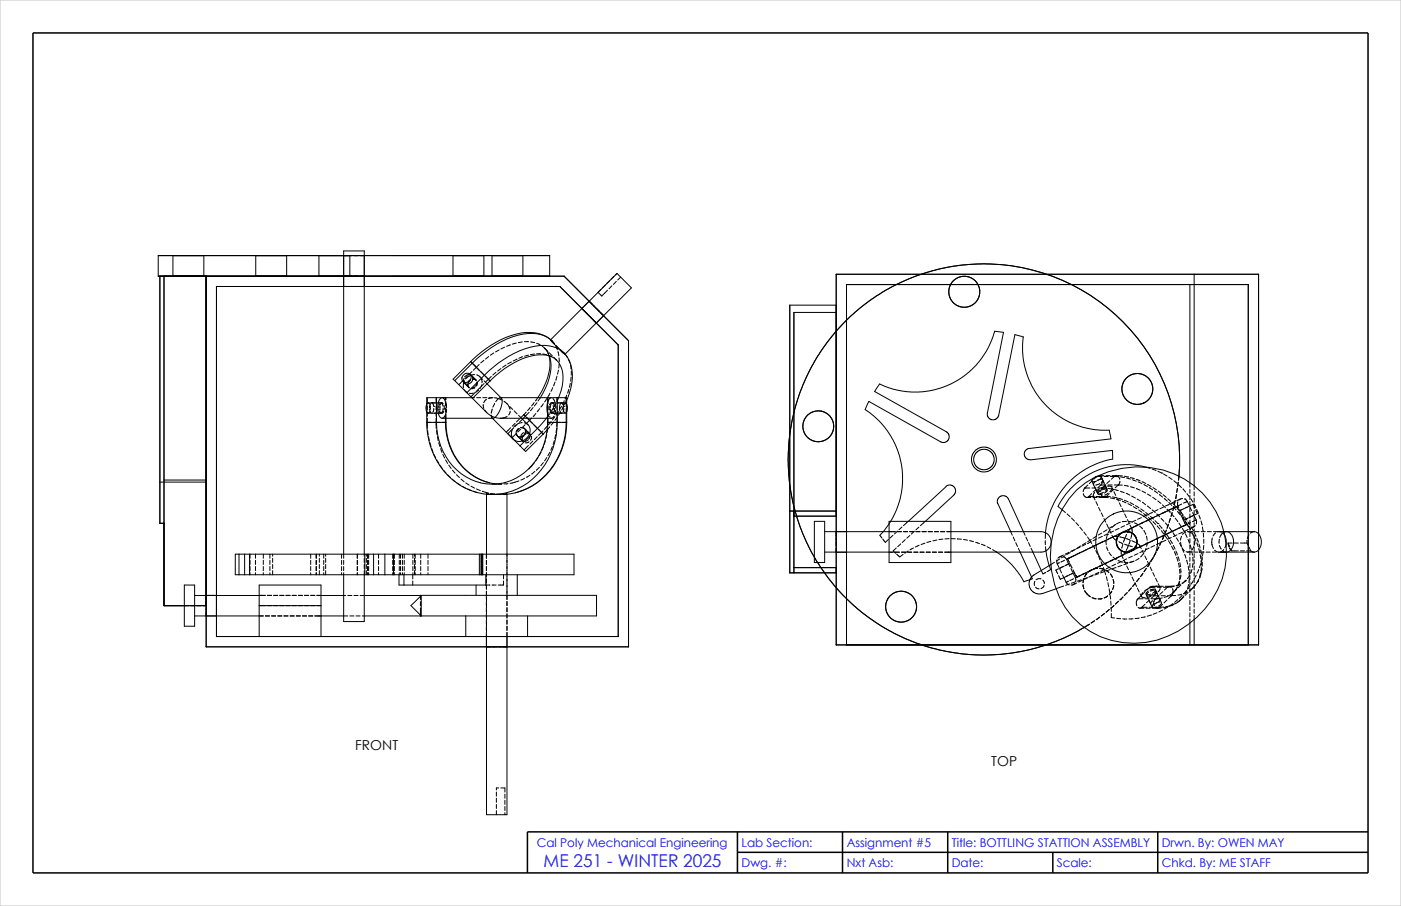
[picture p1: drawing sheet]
<svg xmlns="http://www.w3.org/2000/svg" width="432mm" height="279mm" viewBox="0 0 432 279" stroke-linecap="round" stroke-linejoin="round" font-family="sans-serif">
<defs><g id="words">
<text font-size="5.4" fill="#00f" x="167.5" y="267.3">ME 251 - WINTER 2025</text>
<g font-size="4.2">
<text x="109.5" y="231.4">FRONT</text>
<text x="305.5" y="236.1">TOP</text>
</g>
<g font-size="3.7" fill="#00f">
<text x="165.5" y="261.2">Cal Poly Mechanical Engineering</text>
<text x="228.6" y="261.2">Lab Section:</text>
<text x="261" y="261.2">Assignment #5</text>
<text x="293.3" y="261.2">Title: BOTTLING STATTION ASSEMBLY</text>
<text x="358.1" y="261.2">Drwn. By: OWEN MAY</text>
<text x="228.6" y="267.5">Dwg. #:</text>
<text x="261" y="267.5">Nxt Asb:</text>
<text x="293.3" y="267.5">Date:</text>
<text x="325.8" y="267.5">Scale:</text>
<text x="358.1" y="267.5">Chkd. By: ME STAFF</text>
</g>
</g></defs>
<path d="M0 0h431.8v279.4h-431.8z" fill="none" stroke="#c0c0c0" stroke-width=".31"/>
<path d="M10.2 10.2h411.4v259h-411.4zM227.3 256.5v12.7M259.7 256.5v12.7M292.1 256.5v12.7M356.8 256.5v12.7M421.6 256.5h-259v12.7M227.3 262.8h194.3M324.5 262.8v6.4" fill="none" stroke="#000" stroke-width=".47"/>
<g fill="none" stroke="#000" stroke-width=".31">
<path d="M48.8 78.8v6.4M53.3 78.8v6.4M53.3 78.8h9.5zM62.8 78.8v6.4M78.8 78.8h9.5zM78.8 78.8v6.4M88.3 78.8v6.4M98.3 78.8h9.5zM98.3 78.8v6.4M105.9 78.8h-57.1h120.6h-57.1M105.9 78.8h6.4M105.9 78.8h1.2"/>
<path d="M107.2 78.8h1.3M107.8 78.8v6.4M109.1 78.8h1.3M111 78.8h1.3M139.6 78.8h9.5zM139.6 78.8v6.4M149.1 78.8v6.4M151.6 78.8h9.6zM151.6 78.8v6.4M161.2 78.8v6.4M169.4 78.8v6.4M50.5 85.2v101.6h13.1"/>
<path d="M53.3 85.2h9.5zM63.5 85.2v114.3h130.3M78.8 85.2h9.5zM98.3 85.2h9.5zM105.9 85.2h-57.1h120.6h-57.1M105.9 85.2h6.4M105.9 88.3h6.4M139.6 85.2h9.5zM151.6 85.2h9.6zM172.6 88.3h-105.9v108h123.9l-.1-89.9M173.9 85.2h-124.6v76.2h1.3M179.6 95.4l-.3-.3 4.4 4.4"/>
<path d="M180.6 96.4l.9 1M181.1 96.9l-8.5-8.6 17.9 18.1M181.5 97.3l.9 .9M181.6 92.9l4.4 4.4M182 97.8l.9 .9M182.9 98.7l7.6 7.7M182.9 98.7l.7 .7M182.9 94.2l.9 .9M183.3 94.7l-9.4-9.5 19.8 19.9M183.8 95.1l.9 .9M184.2 95.5l9.5 9.6M185.2 89.2l-.9 1 1.2 1.1"/>
<path d="M187.2 89.5l-1.7 1.8M188.6 88.1l-.9 1M189.9 86.8l-.8 .9M190.2 84.3l-20.5 20.5M190.2 84.3l-.5 .5M190.2 84.3l4.4 4.5-20.5 20.5M191.3 85.5l-.9 .9M257.7 96.4h-13v80.3M257.7 94.1h-14.3v82.6h14.4M315.1 82.6a60.3 60.3 0 0 0-71.1 70.3 60.3 60.3 0 0 0 91.8 39.6M315.1 82.5a60.3 60.3 0 0 1 48.1 65.6M366.7 87.8v62.4"/>
<path d="M368 84.6v66.4M384.7 87.8v111.1M384.8 87.8h-123.9v111.1M387.9 84.6v114.3M387.9 84.6h-130.2v114.3h130.2M140.2 117.4l3.7 3.7M142.7 117.6l1.9 1.9M142.7 117.3l-1.3 1.3M142.9 115.6a1.36 1.36 0 0 1 2.2 .1 1.36 1.36 0 0 1-.8 2.1 1.29 1.29 0 0 1-1.8-.4 1.29 1.29 0 0 1 .4-1.8zM143.1 118.2l.9 .8M143.2 117.4l-.4 1v1.2M144.1 118.6l.5 .9"/>
<path d="M144.1 116l-.9 .8M144.3 118.4l.3 1.1M144.5 116h.1M144.5 116l-1 .8M144.6 119.5l.1 .1M144.9 115.4l1.9 1.9M145 117l-.8 .9M145 117.3l-.7 1M145.1 111.5l.4 .5M145.1 111.5l-5.4 5.4 .5 .5M145.1 111.5l1.7 1.8M145.2 115.7h-.2"/>
<path d="M145.2 115.7a1.56 1.56 0 0 1 0 2.2 1.56 1.56 0 0 1-2.2 0l-.1-1.1M145.2 115.7a1.55 1.55 0 0 0-2 .5M145.5 114.6l-1 .9M145.5 112l3.8 3.7M145.5 112l-5.3 5.4M145.6 116.8l.9 .2M145.6 117l1 .2M145.7 116.2l.9 .9M146.3 115.5l-1.1 .2M146.3 119.5l-1.1 .3M146.5 119.2l-1.2 .5M146.8 113.3l-.9 .9"/>
<path d="M146.9 115.6l1.1 .7M147 117.9l-.4 1.1M147.1 117.9v.5l-.3 .6M147.7 112.4l-.9 .9M147.8 119.6l-.9 1M147.9 119.8h.1M147.9 116.2l.9 .8M148.2 114.6l.9 .9M148.3 116.8l.2 1.2M148.5 118.7l-.5 1.1M149.1 111.1l-.9 .8M149.2 118.3l-.9 .9"/>
<path d="M149.2 117.4l5.3 5.4M149.3 115.7l-5.4 5.4M149.3 115.7l1.7 1.8M149.5 116l1 .9M150.5 117l-.9 .9M150.5 117l.5 .5M150.6 109.9l-1 .8M151 117.5a25.4 25.4 0 0 1 15.2-8.1 6.4 6.4 0 0 1 7.3 6.8 16.2 16.2 0 0 1-1.9 7.6M151 117.5l-5.4 5.4M151.4 116.1l-.9 .9M152.2 108.8l-1.1 .8M152.9 114.8l-1 .9"/>
<path d="M153.8 107.9l-1.1 .6M154.4 113.7l-1 .7M155.5 107.1l-1.1 .5M156 112.6l-1.1 .7M157.3 106.3l-1.2 .5M157.6 111.6l-1.1 .6M159.1 105.8l-1.2 .3M159.3 110.7l-1.1 .6M161 105.5l-1.2 .2M161 110l-1.1 .5M161.6 105.4h1.3M162.9 109.5l-1.2 .4"/>
<path d="M163.5 105.5l1.3 .2M164.8 109.2l-1.3 .1M165.4 109.1h1.3M165.4 105.9l1.1 .5M167.1 106.7l.8 .7M167.3 109.2l1.2 .2M167.8 107.4l.8 .9M167.9 107.4l1 1M167.9 107.4l.1 .2M168.4 108l.7 1.1M168.8 108.8a11 11 0 0 1-.5 9.1l-1.3 2.7-2 3.1M169.1 109.1h.1"/>
<path d="M169.1 109.6l1 .4M169.3 109.7a12.9 12.9 0 0 1-1.2 9.9l-1.6 3M169.3 108.8l.9 .9M169.7 104.8l4.4 4.4M169.7 104.8h.1M169.7 104.8l.1 .1M169.7 104.8a10 10 0 0 0-8.5-1.8 30.9 30.9 0 0 0-15.7 9M169.7 104.8l.4 .3M169.7 104.8a12.1 12.1 0 0 0-12.1-1.3 32.5 32.5 0 0 0-12.5 8M169.8 104.9l.3 .2M170 105l.9 1.2M170.1 105.1l.8 .9"/>
<path d="M170.3 119.5l-.5 1.2M170.6 110.2l1 .9M171.1 117.8l-.5 1.2M171.3 106.7l.5 1.2M171.4 106.5l.8 1M171.7 116l-.4 1.2M172 108.5l.3 1.2M172.1 114.1l-.3 1.3M172.3 110.4v1.2M172.3 112.3l-.1 1.2M172.6 107.9l1.4 1.3M173.8 108.8a10.4 10.4 0 0 0-10.4-1.7 31.7 31.7 0 0 0-14.1 8.6"/>
<path d="M173.8 108.8l.1 .1M173.9 108.9a11.9 11.9 0 0 1 1.6 12.3l-1.3 3.1M173.9 108.9v.1M174 109.2l.8 1M174.8 110.2h.1M175.1 110.7l.5 1.2M175.8 118.2l-.3 1.2M175.8 112.5l.2 1.3M176 116.3l-.1 1.3M176.1 114.4v1.3M190.5 106.4h.1M193.7 105.1v94.4"/>
<path d="M193.7 105.1h.1M315.4 103.9l-.2 2.1 .1 4.1 1.1 5.1 1.9 4.3 2.8 4.2 2.4 2.4 2.2 1.8 2.1 1.3 2.8 1.4 2.6 1 3.4 .8 5.3 .3 .5 2.6-25.5 3-.9 .7-.3 1.3 .6 1.1 1.3 .4M315.4 103.9l-2.6-.7-5 24.9-.4 .8-.7 .5-1 .1-.9-.5-.5-.8v-.9l5-24.8-2.7-.3-1.9 4.9-2.9 4.4-4 3.9-4.7 3-5.3 1.9-4.6 .6-3.5-.1-2.8-.4-3-.8-2.8-1.2-1.5 2.3 22.1 12.5M131.5 130.3a22 22 0 0 0 15.5 21.6M131.5 130.3h1.5M131.5 130.3h3M131.7 122.6v1.9M131.7 125.2v1.2M131.7 127.1v1.3M131.7 129v3.1M131.8 132.8l.2 1.2M132 124.2h2.4"/>
<path d="M132 127.4h4.3M132.1 134.7l.2 1.2M132.3 124.5h.1M132.3 124.5l-.4-.3a2.43 2.43 0 0 0-.1 3.2l.5-.1 .1-.3M132.4 126.2l.4 1.1M132.5 136.5l.3 1.2M132.5 125.1l.1 1.2M132.6 124.6l-.2 1.2M133.1 138.3l.4 1.2M133.2 124.2l.5 1.1M133.6 130.3h3.9M133.7 125.3h.1"/>
<path d="M133.7 125.9l-.3 1.2M134.4 122.6v1.9M134.4 125.2v1.2M134.4 127.1v1.3M134.4 129l.1 3.1M134.5 130.3a18.7 18.7 0 0 0 13.9 18.7 16.5 16.5 0 0 0 7.4-.2M134.5 122.6h11.8M134.5 132.8l.2 1.2M134.5 122.6v7.7M134.5 122.6h-3v7.7M134.7 124.2h1.6M134.8 134.7l.2 1.2"/>
<path d="M135.2 126.2l.5 1.1M135.2 136.5l.4 1.2M135.5 124.6l-.3 1.2M135.6 125.2v1.2M135.8 138.3l.4 1.2M136 124.2l.5 1.1M136.3 122.6a2.45 2.45 0 0 0-1.4 2.7l.2 2.2a1.62 1.62 0 0 0 1.2 1.5M136.6 125.9l-.3 1.2M136.6 122.8l.7 1M136.6 124.5l-.4-.3-.5 .6M136.7 126.9l-.3 .5-.6-.4M136.7 126.9h.1"/>
<path d="M136.8 125l.1 1.3M137.2 128.2l-.9 .8M137.3 130.3a18.7 18.7 0 0 0 13.8 18.7l3.4 .3M137.3 130.3h.2M137.3 122.6v.7M137.3 123.9v1.3M137.3 125.8v1.3M137.3 127.7v2.6M137.5 124.4l.1 1.3M137.5 122.6v.7M137.5 123.9v1.3M137.5 125.8v1.3"/>
<path d="M137.5 127.7v2.6M137.5 130.3a18.7 18.7 0 0 0 13.4 18.6M137.6 126.3l-.2 1.3M143.1 120.2l.9 .9M143.9 121.1l1.7 1.8M145.6 122.9l4.4 4.4M145.9 121.2l-1.3 .1M146.9 122.6h1.3M147.5 120.3l-2.4 2.1M148.8 122.6h1.3M148.9 124.7l.2 1.2M149.4 126.5l.6 .8"/>
<path d="M149.9 123.1l-.8 1M150 127.3l1.2 .8 1.3 .6M150.7 122.6h1.3M151.4 128l.2 .8 6.6 6.7M151.4 127.3v.1M151.5 122.7l-1 .2M151.7 126.2l-.3 1.1M152.4 122.7l1.2 .2M152.4 124.4l-.5 1.2M152.5 128.7l1.5 .3h15.9M152.5 128.7l-.5 .3h-15.7M153.6 122.9l1.2 .5"/>
<path d="M153.6 122.9l-.8 1M154.3 122.7l.2 .1M154.5 122.8a5.7 5.7 0 0 1-1.4 5.3l-.6 .6M155.3 123.7l.9 .7M156.1 124.4l.6 .5M156.3 128.4l-1.6 .6M156.7 125.1l.5 1.1M157.1 125.4l.9 .9M157.2 126.8l-.4 1.2M157.4 131.9l-1.4 1.4M157.9 132.3a2.83 2.83 0 0 0 .3 3.2M158.3 132l-1.8 1.8 3.8 3.7"/>
<path d="M158.5 126.7l.9 .9M158.7 130.6l-.8 .8M159.1 133.2a1.51 1.51 0 0 0 .7 1.5M159.1 133.7l-1.3 1.3M159.2 130.9l-.9 .9M159.2 133.7v.2M159.3 134.2l2 2.1M159.7 130.6l-1 .9M159.8 128.1l2.9 2.9M159.9 132.1l-.8 1M160.1 132.1l-.8 1M160.1 129.2l-.9 .9"/>
<path d="M160.4 131.8h.6l.5 .3M160.5 135l.2 .6 .4 .4M160.5 132.3l-.9 .9M160.7 132l.9 .1M161 130.3l-1.3 .3M161 135.1l.1 1M161.2 134.3l-1.2 .4M161.4 133.4l-.8 .9M161.5 127.9l.3 .4M161.5 127.9v.1M161.5 127.9l-1 .9M161.6 132.1l1.5 1.5"/>
<path d="M161.6 134.3l-1.2 .5M161.6 130.4l1.1 .6M161.6 132.1l.5 .5M161.7 128.1l.2 .3M161.7 134l-.7 1M161.8 131l-.9 .9M161.9 132.7v.5l-.3 .7M161.9 128.4l3.8 3.7M161.9 128.4l-1.8 1.8M162 133.2l.9 .2M162.1 132.9l-.4 1.2M162.2 127.1l-.7 .8"/>
<path d="M162.3 128.7l.9 1M162.6 133.1l.9 .9-1.2-.3M162.7 131a3.2 3.2 0 0 1-.4 4.1 3.2 3.2 0 0 1-4.1 .4M162.9 137.4l-1.4 1.4M162.9 135.6l-1.2 .5M163.1 136.2l-1.2 .4M163.1 127.2l-1.2 1.2M163.2 129.7l1 .9M163.2 129.7l-.9 .9M163.4 134.2v.5l-.5 .7M163.4 125.6l-.8 1M163.8 134.6h.1"/>
<path d="M163.8 134.6l-.3 1.2M163.9 128.9l-.7 .7M164.2 136l-.9 .9M164.3 125.7l-.8 1M164.6 131.1l.9 .9M164.6 124.2l-.8 1M165.1 127.5l-.8 1M165.5 124.2l-.8 1M165.6 134.7l-.9 .9M165.7 132.1l1.7 1.8M165.7 132.1l-5.4 5.4M166 132.4l1.4 1.5"/>
<path d="M166.3 126l-.7 1M166.5 122.6v.1M166.5 122.7l-.7 1M166.8 139.4l-.7 1.1M167.3 132.9l-1.3 1.3M167.4 133.9l-5.4 5.3-1.7-1.7M167.5 124.5l-.8 1M167.5 137.7l-.5 1.2M168.1 135.9l-.4 1.2M168.5 134l-.3 1.3M168.5 122.9l-.6 1.1M168.6 131.4l-.8 1"/>
<path d="M168.7 130.3a18.7 18.7 0 0 1-13.1 18.5M168.7 130.3h3M168.7 122.6h3M168.7 130.3h1.1M168.7 122.6l-14.6 .1-.5 .2M168.7 122.6v7.7M168.7 127.5l.5 1.1M168.8 132.1v.1M168.8 132.2l-.2 1.2M168.9 122.6v1.9M168.9 125.2v1.2M168.9 127.1v1.3"/>
<path d="M168.9 129l-.1 2.5M169.2 128.6h.1M169.3 125.2v1.2M169.4 127.6l-1.3 1.7-2.4 2.8M169.4 131.6l-2 2.3M169.5 139.4l-.6 1.1M169.5 121.2l-.6 1.2M169.6 126.2l.5 1.1M169.7 128.9l.2 .1M169.8 122.7a3.7 3.7 0 0 0-1.2 4.1l.1 .6M169.8 124.6l-.2 1.2M169.9 130l-.9 1"/>
<path d="M169.9 124.2h1.3M169.9 127.4h1.6M170.3 124.5l-.5-.3-.4 .6M170.3 137.7l-.5 1.2M170.4 130.3h4.3M170.4 124.2l.4 .6 .1 .5M170.4 126.9l-.4 .5-.5-.4M170.4 122.9l.6 1.1M170.4 126l-.7 1.1M170.5 125l.1 1.3M170.6 130.1l-.8 1M170.7 128.4l-.8 .6"/>
<path d="M170.9 135.9l-.4 1.2M170.9 125.9l-.3 1.2M171 128.5l-.7 1M171.2 124.6l.1 1.3M171.2 126.5l-.2 1.3M171.3 134l-.3 1.3M171.4 124.3l-.7 1.2M171.6 132.1v.1M171.6 132.2l-.2 1.2M171.7 122.6v1.9M171.7 125.2v1.2M171.7 127.1v1.3"/>
<path d="M171.7 129l-.1 2.5M171.7 130.3a21.6 21.6 0 0 1-17.3 22 17.2 17.2 0 0 1-8.5-.8M171.7 122.6h2.8M171.7 128.6l-.7 1M171.7 122.6v7.7M171.8 124.2h2.4M171.8 127.4h2.4M172.1 126.9l-.7 1.1M172.8 127l-.7 1.1M173.1 125.3l-.7 1.1M173.2 124.2a2.03 2.03 0 0 0 0 3.2M173.3 124.2l.5 1.1"/>
<path d="M173.7 125.3l-.6 1.1M173.8 125.3h.1M173.8 125.9l-.3 1.3M173.9 124.4l.3-.2a2.08 2.08 0 0 1 .1 3.2 2.17 2.17 0 0 1-.4-3zM173.9 123.6l-.5 1.1M174.2 124.3l-.2 .5M174.5 130.3h.2M174.5 122.6h.2v7.7M174.5 122.6v2.7M174.5 126v4.3M174.5 130.3a21.6 21.6 0 0 1-17.4 22l-2.2 .2M174.7 121.8l-.5 1.2"/>
<path d="M174.7 130.3a21.8 21.8 0 0 1-15.8 21.6M175.3 120.1l-.4 1.1M253.2 126.8h-1.9l-1.7 .7-1.2 1.1-.9 1.9v1.9l.7 1.7 1.1 1.2 1.9 .8h1.9l1.7-.6 1.2-1.1 .9-2v-1.8l-.7-1.7-1.4-1.4-1.6-.7M267.8 123.8l-1.1 2.5 2.5 1.8 1.8 1.7 1.6 1.9 2.1 3.1 1.2 2.2 1.2 3.2 1 4.9v5l-1 4.8-1 2.7-1.6 3.2-3.3 4.3 .6 .8M267.8 123.8l22.3 12.6h1.3l1-.8 .1-1.3-.2-.6-.6-.5M304 137.9h-1.4l-1.4 .6-1 .8-.7 1.7v1.4l.5 1.4 .9 .9 1.6 .8h1.5l1.4-.6 .9-.8 .7-1.6v-1.5l-.5-1.4-1.4-1.3-1.1-.3M49.3 148.7h14.2M50.5 148h13M133.7 140.1l.6 1.1M134.6 141.8l.7 1.1M135.6 143.4l.7 1.1M136.5 140.1l.5 1.2"/>
<path d="M136.7 145l.8 .9M137.3 141.8l.7 1.1M137.9 146.4l1 .9M138.3 143.4l.8 1.1M139.3 147.7l1 .8M139.4 145l.9 .9M140.7 146.4l.9 .9M140.8 148.9l1.1 .7M142.1 147.7l.9 .8M142.4 149.9l1.1 .6M143.6 148.9l1 .7M144.1 150.8l1.2 .5"/>
<path d="M145.2 149.9l1.1 .6M146.9 150.8l1.1 .5M148.6 151.5l1.9 .5M149.9 152.3l.6 .1M149.9 152.3v19.9M150.7 152.3h-.8M151.2 152.2l1.2 .2M151.3 152.3l1.3 .1M151.7 149.3h1.3M153.1 152.4l.5 .1M153.5 152.5h1M153.6 149.3h.9"/>
<path d="M154.7 149.3h-.2M156.2 152.4l-1.1 .1M156.2 152.3l-5.6 .1M156.2 152.3v.1M156.3 152.3v32.6M156.5 149.1l-1.2 .1M159.9 148.3l-2.7 .8M161.7 147.5l-1.2 .5M163.3 146.6l-1.1 .6M163.9 143.8l-.9 .9M164.7 142.7l-.8 .9M164.8 145.4l-.9 .8"/>
<path d="M165.8 141.1l-.7 1.1M166.2 144.1l-.9 .9M167.5 142.7l-.8 .9M168.5 141.1l-.6 1.1M243.4 157.6h14.4M244.7 159.2h13.1M291.5 150l.8-.4h.7l1 .5 .5 1-.2 1.2-10.6 9.8M291.6 150.1l-11.6 10.7M302.6 144.8l-1.2-.5-.8-.8-.5-1.2v-1.2l.6-1.3 .8-.7 1.1-.5h1.3l1.2 .5 .8 .9 .5 1.1v1.3l-.6 1.2-.8 .8-1.1 .4h-1.3M307.5 155.4v-1.3l.9-1.1 1.3-.1 .9 .7 4.8 10.4M307.6 155.4l3.9 8.6M327.4 157.2l1 .9"/>
<path d="M328.9 158.5l.9 .8M330.2 159.8l1 .9M331.8 151.1a28.2 28.2 0 0 1 41.1 3.7 26.4 26.4 0 0 1-4 35.6 27.2 27.2 0 0 1-35.9 2.3 28.8 28.8 0 0 1-7-32.7l1.5-3.2 2-3zM333.9 152.2l.6 1a.77 .77 0 0 0 1.1-.1M334.3 150.5h.1M334.3 150.5l-.5 1.1M334.3 150.5h1.6M334.9 153.4h1.3M335.3 149.6l-1 .9M335.6 153.1h1.6M336.5 152.2l-.9 .9M336.5 150.5h1.3"/>
<path d="M336.6 148.3l-.9 .8M336.7 148.5h.8M336.8 153.4h1.3M337 153l.6 .4M337 153l.5 1.2M337.2 147.4l-.7 .8 1 2.3M337.4 151.9l-.4 1.1M337.4 150.1l1 2.3 .2-.6 .5-.5M337.5 148.5l-.5 .7 .1 .3M337.6 148.5h-.1M337.8 154.7l.5 1.2M337.8 153.1h1.3"/>
<path d="M337.8 151.1l.4 .9M337.9 150.9l-1 .9M337.9 148.4l-.4 .1M338.2 152l.1 .1M338.5 150.5h1.2M338.6 156.5l.5 1.1M338.7 146.7h1.5M338.8 153.4l2.8 .1M338.8 151.1l-.6 .9M338.9 150.7l-1.1 .7M338.9 149.2l-1.2 .4M338.9 149.1v.1"/>
<path d="M339 146.9l-1.3 .2M339 146.8l.7 1M339.3 152.2l.6 1a.81 .81 0 0 0 1.1-.1M339.3 149.5l-1 1M339.3 149.6h1.6M339.3 147.8l-1.2 .4M339.4 147.2l-.9 .9M339.4 147l1 2.3M339.4 158.2l.6 1.1M339.6 147.8l.3 .2M339.6 146.9h-1.6l-.9 .9M339.7 150.5l-.5 1.1"/>
<path d="M339.7 153.1h1.3M339.7 150.5h1.3M339.8 148.4l-.5 1.2M339.8 152.4h-1.3M339.9 148l-.5 .8M339.9 148l.4 .9M339.9 153l-1.2 .3M340.1 151.8l-1.2 .4M340.2 159.9l.6 1.1M340.3 146.9h1.2M340.5 149.5l.6 1.2M340.6 150.5l-1.2 .3"/>
<path d="M340.7 149.6l-1 .9M340.7 150l-1.3 .5M340.7 149.8l.5 1.2M340.9 150.5l.2 .2M340.9 150.8l-1.3 .2M340.9 146.7h1.2M341 153.1l1.2 .1M341.1 150.7l-.4 .8M341.2 149.9l1.3 .2M341.2 151.2h.1M341.2 151.2l-.8 .9M341.5 149.6h1.3"/>
<path d="M341.5 152.1l-1.1 .6M341.6 150.6l1.3 .2M341.9 152.2l-.9 .9M342.1 148.3l-1 .8M342.2 146.9h1.3M342.2 153.5l1.3 .3M342.5 150.1h.1M342.6 150.2l.5 .9M342.7 150.6l-.6 1M342.8 146.7h1.2M342.9 153.2l1.2 .3M342.9 141.6l-4.4 1.2-3.7 1.7-3.5 2.5-3 2.9-2.8 4-1.6 3.4-1.4 4.8-.3 4"/>
<path d="M342.9 141.6v-2.7l-25.3 2.9M343.1 158.5l3.3-.9h2.1l1.8 .5 1.9 .9 1.3 .9 1.6 1.8 .8 1.3 .8 3.2v2.2l-.4 1.8-.9 1.9-1 1.3-1.7 1.6-1.3 .7-3.3 .9h-2.1l-1.8-.5-1.9-.8-1.3-1-1.6-1.7-.8-1.4-.9-3.2 .1-2.1 .4-1.9 .9-1.9 1-1.3 1.7-1.5 1.4-.8M343.2 150.9l-.9 .9M343.3 151.6l.6 1.2M343.4 149.6h1.3M343.5 146.9a1.01 1.01 0 0 1 1.1-.1 1.01 1.01 0 0 1 .5 1M343.5 146.9l-1 .9M343.5 146.9l1.2 .1M343.5 151l1.2 .3M344 146.7h.1M344.1 154l1.2 .3M344.2 153.4l.5 1.1"/>
<path d="M344.6 149.6h.1M344.6 149.6l-.9 .9M344.7 146.7l1.2 .1M344.7 149.6h1.2M344.7 153.7l1.2 .4M345 155.1l.5 1.1M345.1 148.4l-.4 1.2M345.3 147.1l1.3 .2M345.3 151.5l1.2 .4M345.8 156.8l.6 1.1M345.9 154.6l1.1 .5M346.5 146.9l1.3 .2"/>
<path d="M346.5 149.7l1.3 .2M346.5 154.3l1.2 .5M346.6 158.5l.6 1.1M347.1 152.1l1.1 .6M347.2 147.4l1.2 .3M347.6 155.3l1.2 .6M348.3 155l1.1 .6M348.4 147.3l1.2 .3M348.4 150.1l1.2 .4M348.8 153l1.1 .6M349 148l1.2 .4M349.3 156.3l1.1 .6"/>
<path d="M350 155.9l1 .7M350.2 147.8l1.2 .5M350.2 150.7l1.2 .5M350.5 153.9l1 .7M350.8 148.6l1.2 .5M350.9 157.3l1.1 .7M351.6 156.9l1 .7M351.8 159.6l-1.2 .5M352 151.4l1.1 .6M352 148.5l1.1 .6M352.1 154.9l1 .8M352.5 158.4l.9 .8"/>
<path d="M352.6 149.4l1.1 .6M353.1 158l1 .8M353.5 158.8h.1M353.5 158.8l-1.2 .5M353.7 152.4l1 .6M353.7 156l.9 .8M353.7 149.4l1.1 .6M353.9 159.6l1 .8M354.2 150.4l1.1 .6M354.5 144.4l-5-1-4.1-.1-3.7 .6-4.4 1.6-4.3 2.5-4 3.8-1.9 2.6-1 1.8 1.3 1M354.6 159.3l.9 .8M355.1 144.7l1.2 .4"/>
<path d="M355.1 157.2l1 .9M355.2 158l-1.1 .5M355.3 153.4l1 .7M355.3 150.4l1.1 .6M355.4 159.7l-2.1 1M355.4 159.6l-.4 .3M355.6 159.6l-.2 .1M355.8 159.4l-1.1 .6M355.8 151.4l1 .7M356.5 158.5l.9 .9M356.7 159h.1M356.8 154.5l1 .7"/>
<path d="M356.9 145.3l1.2 .6M356.9 157.1l-1.1 .6M357 151.4l1 .8M357.3 158.7l-.4 .2M357.3 152.5l1 .8M357.5 158.6l-1.1 .6M357.8 159.9l.9 .9M358.1 145.9h.1M358.3 155.7l.9 .8M358.5 152.6l1 .8M358.6 146.2l1.1 .6M358.6 156.3l-1.1 .6"/>
<path d="M358.8 153.7l1 .9M359 157.9l-3.6 1.7M359.2 157.8l-1.1 .5M359.7 157l.9 .9M359.9 153.8l.9 .8M360.2 147.2l1.1 .7M360.3 154.9l.8 1M360.4 155.5l-1.2 .5M360.6 157.9h.1M360.7 159.9l-.4 1.2M360.8 157.1l-2.4 1.1M361 157l-1.2 .5"/>
<path d="M361 158.4l.8 .9M361 157l-.8 .4M361.3 158.1l-.4 1.2M361.3 155.1l.9 .9M361.6 156.3l.9 .9M361.8 148.3l1 .8M361.8 156.2l-.3 1.2M362.1 154.7l-1.2 .5M362.2 154.3l-.3 1.3M362.2 159.8l.8 1M362.5 156.3l-1.5 .7M362.6 152.5l-.2 1.3"/>
<path d="M362.6 156.5l.9 .9M362.7 156.2l-.8 .3M362.7 156.2l.5 1.1M362.7 156.2l-1.2 .5M362.9 150.6l-.2 1.2M362.9 157.7l.8 1M363 154.7l.1 1.3M363.1 156h.1M363.1 156l-.4 .2M363.1 156l.2 .6M363.1 148.7l-.1 1.3M363.3 149.5l.9 .9"/>
<path d="M363.5 157.9l.6 1.1M363.6 157.1l.6 1.2M363.8 153.9l-1.1 .5M363.9 157.9l.8 1M364.1 159.2l.8 1M364.2 155.4l-1.1 .6M364.2 157.2l-.9 .4M364.4 159.6l.5 1.1M364.4 158.9l.6 1.1M364.5 153.8l-1.2 .4M364.6 150.8l.8 1M365.1 159.4l.7 1"/>
<path d="M365.1 153.9h.1M365.1 153.9l.8 .7M365.8 152.2l.8 1M365.9 154.6l-1.2 .6M365.9 154.6l.6 1.2M365.9 159.9l-1.1 .5M366 156.4l-2.3 1M366.2 159.7l-1.1 .6M366.5 156.1l1.2-.5 .5 1M366.6 156.1l-1.2 .5M366.7 156.3l.6 1.2M366.7 150.9v1.2"/>
<path d="M366.7 152.8v1.3M366.7 154.7v1.3M366.7 156.6v1.3M366.7 158.5v1.3M367 153.8l.7 1.1M367.6 158.1l1.1 2.3M368 155.4l.6 1.1M368 158.9l-1.5 .7M368 151.7v1.3M368 153.6v1.3M368 155.5v1.3M368 157.4v1.3"/>
<path d="M368 159.3v1.3M368.2 156.6v.1M368.5 157.3l.6 1.1-.9 .4M368.8 157.1l.5 1.2M369.5 158.9l.5 1.2M73.7 177.2h1.7M73.7 170.9h1.7M73.7 170.9v6.3M73.7 170.9h-1.2v6.3h1.2M75.4 170.9v6.3M75.4 177.2h1.5M75.4 170.9h1.5"/>
<path d="M76.9 177.2h35.5M76.9 170.9h35.5M76.9 170.9v6.3M77 170.9v1.3M77 172.8v1.3M77 174.7v1.3M77 176.6v.6M78.7 170.9v1.3M78.7 172.8v1.3M78.7 174.7v1.3M78.7 176.6v.6M81.2 170.9v1.3"/>
<path d="M81.2 172.8v1.3M81.2 174.7v1.3M81.2 176.6v.6M83.2 170.9v1.3M83.2 172.8v1.3M83.2 174.7v1.3M83.2 176.6v.6M84 170.9v.6M84 172.2v1.2M84 174.1v1.2M84 176v1.2M95.8 170.9v1.3"/>
<path d="M95.8 172.8v1.3M95.8 174.7v1.3M95.8 176.6v.6M97.4 170.9v1.3M97.4 172.8v1.3M97.4 174.7v1.3M97.4 176.6v.6M97.5 170.9v1.3M97.5 172.8v1.3M97.5 174.7v1.3M97.5 176.6v.6M98.4 170.9v.6"/>
<path d="M98.4 172.2v1.2M98.4 174.1v1.2M98.4 176v1.2M99.8 170.9v1.3M99.8 172.8v1.3M99.8 174.7v1.3M99.8 176.6v.6M100.4 170.9v.6M100.4 172.2v1.2M100.4 174.1v1.2M100.4 176v1.2M105.3 170.9v1.3"/>
<path d="M105.3 172.8v1.3M105.3 174.7v1.3M105.3 176.6v.6M105.9 172.8v1.3M105.9 174.7v1.3M110.1 170.9v1.3M110.1 172.8v1.3M110.1 174.7v1.3M110.1 176.6v.6M110.2 170.9v1.3M110.2 172.8v1.3M110.2 174.7v1.3"/>
<path d="M110.2 176.6v.6M112.3 171.5v-94.1h-6.4v94.8M112.3 176v15.7h-6.4v-15.1M112.3 172.2v1.2M112.3 174.1v1.2M112.4 170.9v6.3M112.4 177.2h2.7M112.4 170.9h2.7M112.9 170.9v.6M112.9 172.2v1.2M112.9 174.1v1.2M112.9 176v1.2"/>
<path d="M113.3 170.9v1.3M113.3 172.8v1.3M113.3 174.7v1.3M113.3 176.6v.6M113.4 170.9v1.3M113.4 172.8v1.3M113.4 174.7v1.3M113.4 176.6v.6M113.6 170.9v1.3M113.6 172.8v1.3M113.6 174.7v1.3M113.6 176.6v.6"/>
<path d="M115.1 170.9v6.3M115.1 177.2h3.5M115.1 170.9h3.5M116.7 170.9v1.3M116.7 172.8v1.3M116.7 174.7v1.3M116.7 176.6v.6M118.6 177.2h2.7M118.6 170.9h2.7M118.6 170.9v6.3M121 170.9v1.3M121 172.8v1.3"/>
<path d="M121 174.7v1.3M121 176.6v.6M121.3 170.9v6.3M121.3 177.2h26.4M121.3 170.9h26.4M121.5 170.9v1.3M121.5 172.8v1.3M121.5 174.7v1.3M121.5 176.6v.6M123 177.2v3.2h1.5M123.1 170.9v1.3M123.1 172.8v1.3"/>
<path d="M123.1 174.7v1.3M123.1 176.6v.6M123.4 170.9v1.3M123.4 172.8v1.3M123.4 174.7v1.3M123.4 176.6v.6M124 170.9v1.3M124 172.8v1.3M124 174.7v1.3M124 176.6v.6M124.5 177.2v3.2M124.6 170.9v1.3"/>
<path d="M124.6 172.8v1.3M124.6 174.7v1.3M124.6 176.6v.6M127.2 177.2v1.3M127.2 179.2v1.2M127.3 170.9v1.3M127.3 172.8v1.3M127.3 174.7v1.3M127.3 176.6v.6M127.8 170.9v.6M127.8 172.2v1.2M127.8 174.1v1.2"/>
<path d="M127.8 176v1.2M128 170.9v1.3M128 172.8v1.3M128 174.7v1.3M128 176.6v.6M129.7 170.9v1.3M129.7 172.8v1.3M129.7 174.7v1.3M129.7 176.6v.6M131.9 170.9v1.3M131.9 172.8v1.3M131.9 174.7v1.3"/>
<path d="M131.9 176.6v.6M147.7 177.2h.6M147.7 170.9h.6M147.7 170.9v6.3M148.3 177.2h.4M148.3 170.9h.4M148.3 170.9v6.3M148.4 170.9v6.3M148.7 170.9v6.3M148.7 177.2h.1M148.7 170.9h.1M148.8 170.9v6.3"/>
<path d="M148.8 170.9h28.1v6.3h-28.1M149.7 177.2v3.2M149.9 170.9v1.3M149.9 172.8v1.3M149.9 174.7v1.3M149.9 176.6v1.3M149.9 178.5v1.3M155.2 179.2v1.2h-1.7M155.2 177.2v1.3M159.4 177.2v6.4M244.7 175h13.1M251 160.8h3.2v12.7h-3.2z"/>
<path d="M254.2 164h21.7M254.2 170.3h21.1M257.7 164v6.3M260.9 164v6.3M272.1 166.2l.8 1.1 .9-.9M274 160.8h19.1v12.7h-19.1zM275.2 165.1l-.9 .8M275.9 170.3h1.3M276.2 169l-.9 .9 .8 .7M276.4 170.9l.9 .8 1-.7M276.6 164h1.2M276.6 163.8l-.9 .9"/>
<path d="M277.6 167.7l-.9 .9M277.8 170.3h1.3M278 162.5l-.9 .9M278.5 164h1.2M279 166.4l-.9 .9M279.7 170.3h1.3M279.9 169.9l-1.1 .7M280 160.7l-1.5 1.4M280.4 164h1.2M280.4 165.1l-.9 .9M281.6 169l-1.1 .6M281.6 170.3h1.3"/>
<path d="M281.8 163.8l-.9 .9M282.3 164h1.2M283.2 162.6l-.9 .8M283.3 168.1l-1.2 .6M283.5 170.3h1.3M284.2 164h1.3M285.1 167.5l-1.2 .4M285.5 170.3h1.2M286.1 164h1.3M286.9 167l-1.2 .3M287.4 170.3h1.2M288 164h1.3"/>
<path d="M288.8 166.5l-1.3 .3M289.3 170.3h1.2M289.9 164h1.3M290.6 166.2l-1.2 .2M291.8 164h29a3.2 3.2 0 0 1 3.2 3.1 3.2 3.2 0 0 1-3.2 3.2h-29.6M292.5 166.1l-1.2 .1M293.2 166.1l1.2 .1M295.1 166.2l1.2 .1M297 166.4l1.2 .2M298.8 166.7l1.3 .3M300.7 167.2l1.2 .4M302.5 167.9l1.2 .4"/>
<path d="M304.2 168.6l1.2 .6M305.9 169.5l2.8 1.8 3.2 2.9 2.3 3 1.4 2.2M311.5 163.9l.5 1.2M312.3 165.6l.5 1.2M313.1 167.3l.5 1.2M313.9 169.1l4.3 9.4-2.6 .9M315.4 163.9l.5 1.2M316.2 165.7l.5 1.1M317 167.3l.5 1.2M317.8 169.1l3.6 7.9 .9-.5M318.9 179.3l-.1 1.2M320.8 178.5l-.6-.1-.9 .4"/>
<path d="M321.4 178.9l.5 .7v.4M322.2 166.7v1.3M322.2 168.6l.4 3 .8 2.8M323.4 174.4h.1M323.4 174.4l.4 1.2-1.1 .7M325 173.4l-6.7 4.1-.9 1.3-.2 1.5 .6 1.7 .8 .7 1.1 .4h1.4l4.4-1.5M325.5 175.8l.5 1.2M325.8 172.7v.1M325.8 172.8v1.1M325.8 173.9l.6 1.1M326.3 177.5l.5 1.1 1.2-.5M326.3 175.4l-.9 .4"/>
<path d="M326.5 175.3h.1M326.6 173.5l-.8 .4M326.6 172.4l-1.1 .7M326.6 175.6l.6 1.1M327.2 171.6l-1.1 .6M327.5 177.3l1.1 2.3M327.7 174.7l-1.2 .6M327.7 171.2l-1.1 .5M328 174.6l-1.1 .5M328.1 172.8l-1.1 .5M328.3 171.4l-1.1 .6M328.6 179.6l.3 .4 .6 .3"/>
<path d="M329.1 177.6l-1.2 .5M329.3 179.2l-.7 .4M329.4 173.9l-1.1 .6M329.4 170.3l-1.1 .6M329.6 177.2l-1.1 .6M329.7 173.8l-1.2 .5M329.8 171.9l-1.1 .6 1.1 2.3M329.9 174l.5 1.2M329.9 170.4l-1.1 .6M330.1 175.3l.5 1.2M330.7 175.7l.8 1.8M330.7 176.8l-1.1 .5"/>
<path d="M330.9 178.5l-1.2 .5M330.9 177l.6 1.2M331.1 176.6l-.9 .4M331.2 169.5l-1.2 .6M331.2 171.3l-2.1 1 .5 1.1M331.2 179.9l-.2 .3-.9 .2M331.4 179.5l-1.2 .4M331.5 178.2v1.1M331.5 169.4l-1.1 .7M331.5 177.5h.1M331.5 177.5l.3 .6M331.6 171.1l-2.9 1.4-1-.8"/>
<path d="M331.6 161.2l.8 .9M331.8 178.1l-.3 .1M331.9 179.8l-1.2 .5M332.1 170.8l-1.1 .6M332.6 177.6l-1.2 .6M332.8 162.6l.8 1M332.9 168.7l-1.2 .5M333 177.5l-1.2 .6M333.1 168.4l-1.1 .6M333.2 178.8l-1.2 .4M333.3 170.3l-1.5 .7M333.5 178.9l-1.1 .6"/>
<path d="M334.1 164.1l.7 1M334.1 178.5l-.3 1.2M334.3 176.8l-2.5 1.3M334.3 176.8l-.6 .3M334.6 167.9l-1.1 .5M334.6 176.7l-1.1 .5M334.6 169.6l-1.1 .6M334.7 167.4l-1.1 .6M334.9 176.6l-.6 .2M335 169.5l-2.3 1M335 169.4l-.6 .3M335 178.2l-1.2 .4"/>
<path d="M335 176.8l-.7 1.1M335.2 165.6l1.3 2M335.3 178.1l-1.2 .5M336 176l-1.1 .5M336.3 167l-1.1 .6M336.3 168.8l-1.1 .5M336.3 168.8l-.2 .1M336.3 166.4l-1.1 .6M336.4 175.9l-1.2 .5M336.5 175.7l-1.1 .7M336.7 168.6l-1.7 .8M336.8 168.1l.6 1.1"/>
<path d="M336.8 177.5l-1.2 .5M337 177.3l-1.2 .5M337.7 175.1l-2.3 1.2M337.7 169.8l.6 1.1M337.9 165.4l-1 .6M338 166.2l-1.1 .6M338.1 175l-1.2 .6M338.3 174.9l-1.2 .6M338.3 175.3l-1.2 .1M338.4 167.8l-2.1 1M338.6 176.9l-1.2 .4M338.6 171.5l.5 1.2"/>
<path d="M338.7 176.5l-1.1 .5M338.9 175.3l1.3 .3M339.1 174.5l-.2 .1M339.1 174.5l-.8 .4M339.3 173.2l.6 1.2M339.5 174.3l-.4 .2M339.6 164.4l-1.1 .6M339.8 167.1l-2.9 1.4M339.8 165.4l-1.2 .5M339.8 174.2l-1.1 .6M340.1 175l.7 2.2M340.1 167l-1.1 .5"/>
<path d="M340.4 176.3l-1.2 .4M340.4 175.6l-1.1 .6M340.7 166.7l-1.1 .5M340.7 175.8l1.1 .7M340.9 166.7l.1 1.3M341 177.9l.3 1.2M341 175.4h.1M341.1 168.6l.4 1.2M341.1 161.6l.5 1.2M341.2 173.5l-2.1 1M341.2 163.4l-1.1 .6M341.3 164.8h.1"/>
<path d="M341.3 164.8l-.3 1.3M341.5 179.7l.2 1.3M341.5 164.6l-1.2 .5M341.5 173.4l-1.1 .5M341.8 173.3l-1.2 .5M341.8 170.3l.8 1.1M341.8 166.1l-1.1 .6M341.9 163.3l.5 1.2M342.1 174.8l-1.1 .6M342.2 175.6l-1.2 .5M342.2 163.2l-.7 1.1M342.2 177l.7 1.1"/>
<path d="M342.7 165.1l.4 .7M342.8 162.3l-1.1 .7M342.9 172.7l-1.1 .5M343 171.8l1 .8M343.1 178.7l.2 1.2M343.2 163.8l-1.1 .5M343.2 166l.1 .1M343.3 166.1l1 .7M343.6 165.3l-3.2 1.6M343.6 161.9l-1 .8M343.8 174l-1.1 .5M343.9 161.7l-.5 .3"/>
<path d="M344 175l-1.2 .4M344.5 165.5a2.83 2.83 0 0 0-2.4 .5M344.6 172.9l1.2 .4M344.6 171.9l-2.5 1.2M344.8 167l1.2 .6M344.9 162.9l-1.2 .6M345.1 165.6l1.6 .4M345.1 171.6l-1.1 .6M345.3 164.5l-2.3 1.1M345.3 161l-1.2 .5M345.6 173.2l-1.2 .5M345.6 169.6v1.3"/>
<path d="M345.7 171.1l.5 1.2M345.8 173.3h.1M345.8 174.4l-1.2 .4M345.8 164.2l1-.3 1.6 .2 .9 .5 .8 1.1 .3 1-.2 1.6-.5 .9-1 .8-1.1 .3-1.6-.2-.8-.5-.9-1.1-.3-1 .3-1.6 .5-.8 1.1-.8M345.9 164.3l-1.2 .5M345.9 171.2l-.7 .4M345.9 171.2l-2.1 1.1M346.1 167.8l-.4 1.2M346.3 171.1l-.4 .1M346.4 173.4h1.3M346.5 172.8l.5 1.1M346.6 167.8l1.2 .4"/>
<path d="M346.6 162.1l-1.1 .5M346.7 166l-.5 1.2M346.8 170.3l-.9 .9M347 163.7l-1.1 .6M347 166.1l1.2 .4M347.2 160.8l-1.3 .1M347.2 164.8l-.5 1.2M347.3 172.3l-1.1 .6M347.3 174.5l.5 1.2M347.5 160.2l.5 1.2M347.6 163.4l-1.2 .6M347.6 173.7l-1.2 .5"/>
<path d="M347.6 163.4h.1M347.8 168.2l1.2 .4M347.8 168.2l-.7 1.5M347.8 160.8l1.2 .2M348.1 170.2l-2.4 1.1M348.1 176.2l.6 1.2M348.2 163.2l-.7 1.1M348.3 161.9l.6 1.2M348.3 166.7l-.4 1.2M348.3 161.3l-1.1 .5M348.7 162.9l-1.1 .5M348.7 163l.2 .1"/>
<path d="M348.8 164.8l-.3 1.3M348.8 166.8l1.2 .5M348.9 163.1v1.1M348.9 164.2h.1M348.9 178l.6 1.1M349 171.5l-1.1 .5M349.3 162.6l-1.2 .6M349.4 173.1l-1.3 .4M349.5 173l-1.2 .4M349.6 168.7l1.3 .1M349.6 161.2l1.1 .6M349.8 169l-1.2 1-1.5 .3"/>
<path d="M349.8 169l.5-1 .1-1-.2-1-.6-.9-.9-.8-.9-.3-1.9 .3-.7 .4-.7 .9-.4 1v1l.4 1.1 .7 .8 .9 .6 1 .2M349.8 169.4l-2.3 1.1M349.8 179.7l.5 1.1M349.8 169l-2.7 1.3M349.9 179.9l-.8 .9M350.1 160.4l-1.2 .6M350.3 169.1v.1M350.3 169.2l-1.1 .5M350.4 162l-2 .9M350.5 167.6l.9 .9M350.6 161.9l-1.1 .6M350.7 170.7l-1.1 .5"/>
<path d="M351 161.8l-1.1 .5M351.1 172.2l-1.1 .6M351.1 178.4l-.8 1M351.2 162.2l1 .9M351.3 168.3l.4 .9M351.5 168.6l-1.1 .5M352 169.7l.6 1.2M352.2 161.2l-1.2 .6M352.3 176.8l-.8 1M352.4 161.1l-1.2 .5M352.4 168.1l-1.2 .6M352.4 170.8l-.9 .9"/>
<path d="M352.4 169.9l-1.1 .5M352.6 163.6l.5 1.2M352.7 160.9l-1.1 .6M352.8 171.4l.6 1.2M353.2 167.8l-2.3 1.1M353.2 169.1l-.5 1.1M353.3 165.4l.3 1.2M353.3 175.3l-.7 1M353.6 167.2l-.2 1.3M353.7 173.1l.5 1.2M353.8 167.5l-1.2 .5M353.9 160.4l-1.2 .6"/>
<path d="M354.1 167.3l-1.2 .6M354.1 160.3l-1.1 .5M354.2 169l-1.2 .6M354.4 173.7l-.7 1.1M354.5 174.9l.5 1.1M354.9 166.9l-1.1 .6M355.3 176.6l.6 1.1M355.3 172l-.6 1.1M355.3 160.9l.9 .9M355.8 166.5l-1.1 .5M355.9 168.2l-1.2 .6M356 160.6l.9 .9"/>
<path d="M356.2 178.3l.5 1.2M356.3 170.4l-.6 1.1M356.6 166.1l-2.3 1.1M356.7 162.2l.8 1M356.9 161.5h.1M357.2 168.7l-.6 1.1M357.3 161.9l.8 1M357.5 165.7l-1.1 .5M357.6 167.4l-1.2 .5M357.9 163.7l.8 1M358 167l-.6 1.1M358.1 165.4l-2 1"/>
<path d="M358.4 165.3l-.3 .1M358.5 163.4l.8 1M358.8 165.2l-.5 1.2M359.1 165.2l.7 1M359.2 161.2l.8 1M359.2 164.8l-1.1 .6M359.3 166.6l-1.2 .5M359.5 164.8h.1M359.5 163.5l-.5 1.1M359.6 164.9l.7 1.1M360.1 164.5l-2.3 1.1M360.1 161.7l-.4 1.2"/>
<path d="M360.1 166.8l.7 1.1M360.4 162.7l.7 1M360.7 166.5l.6 1.1M360.9 164l-1.1 .5M361 165.8l-1.1 .5M361.1 168.4l.6 1.1M361.5 164.3l.7 1M361.6 168.2l.6 1.1M361.8 163.6l-2.3 1.2M361.9 170.1l.5 1.2M362.3 163.4l-1.1 .5M362.4 169.9l.5 1.2"/>
<path d="M362.5 165.9l.7 1M362.7 163.2l-1.2 .5M362.7 171.9l.4 1.2M362.8 164.9l-1.2 .6M363.1 171.7l.4 1.2M363.2 173.7l.2 1.3M363.3 161.3l.8 1.1M363.4 179.4l-.3 1.2M363.5 162.8l-1.1 .5M363.5 175.6l.1 1.2M363.5 167.5l.6 1.1M363.6 179.2l-.4 1.2"/>
<path d="M363.6 177.5v1.2M363.6 173.5l.3 1.3M363.9 167.2l.2 1.2M363.9 175.4v1.3M363.9 177.3l-.1 1.3M364.1 162.6l-1.2 .5M364.2 165.4l-.3 1.2M364.3 168.9l.7 .9M364.4 169.2l.5 1.1M364.4 162.9l.6 1.1M364.4 164.1l-1.1 .5M365 160.8l.4 1.1"/>
<path d="M365.1 162.1l-.5 .2M365.1 170.9l.4 1.2M365.3 160.6l.5 1.2M365.3 160.7l.6 1.1M365.3 179.2l-1 .7M365.3 164.6l.6 1.1M365.4 179.1h.1M365.4 179.1l-1 .9M365.4 179.1l-.3 .3M365.4 161.9h.1M365.5 161.9l-1.4 .6M365.5 161.9l-2.2 1"/>
<path d="M365.5 164l-1.1 .8M365.5 178.9l-.1 .2M365.7 172.8l.4 1.2M365.8 161.8l-.3 .1M365.8 161.8l.8 .7M366 178.4h.1M366 164h1.7M366 170.3h1.3M366.1 166.3l.5 1.2M366.1 161l.8 1M366.2 163.3l-1.2 .5M366.2 164l1 .5"/>
<path d="M366.2 174.6l.2 1.3M366.3 162.3l.6 1.1M366.4 176.5l.1 1.3M366.5 178.4l-.1 1.2M366.7 177.4l-.7 1M366.7 160.4v1.3M366.7 162.3v1.3M366.7 164.2v1.3M366.7 166.1v1.3M366.7 168v1.3M366.7 169.9v1.3M366.7 171.8v1.3"/>
<path d="M366.7 173.7v1.3M366.7 175.6v1.3M366.7 177.5v1.3M366.7 179.5v1.2l-.7 1M366.8 170.1l-.7 .2-.6-.2M366.8 168.1l.4 1.2M366.9 161.2l-1.1 .5M367.2 162.6l.6 1.1M367.2 164l.6 1.1M367.3 169.9l.2 1.3M367.4 175.6l-.5 1.2M367.6 171.8l.1 1.3"/>
<path d="M367.7 164.9l.4 .8M367.7 173.7l-.2 1.3M367.8 179.1l-.7 1M367.8 162.5l-1.1 .5M367.9 162.5h-.1M367.9 170.3h1.3M368 168.5l-.7 1.1M368 161.2v1.3M368 163.1v1.3M368 165v1.3M368 166.9v1.3M368 168.8v1.3"/>
<path d="M368 170.7v1.3M368 172.6v1.3M368 174.5v1.3M368 176.4v1.3M368 178.4v1.2M368 164.3l.6 1.1M368.1 165.7l.1 .3M368.1 165.7l.5 1.1M368.3 166.7l-.2 1.2M368.3 164h1.3M368.4 162.1l-1.2 .5M368.7 160.4l-1.2 .5"/>
<path d="M368.7 160.4v1.2M368.7 177.4l-.6 1.1M368.9 166l.4 1.2M368.9 167.4l.4 1.2M369.4 178.9l-.6 1.1M369.4 175.6l-.5 1.2M369.4 169.2l.3 1.2M369.5 178.6l-.6 1.1M369.5 167.8l.4 1.2M369.8 170.3h1.3M369.9 171.1l.2 1.2M370 176.7h.1"/>
<path d="M370 169.6l.3 1.3M370 176.7l-.3 1.3M370.1 173.8l-.4 1.2M370.1 177.1l-.4 1.2M370.2 160.7l.3 1.2M370.2 172.9v1.3M370.2 164h1.3M370.2 174.8l-.1 1.3M370.4 171.4l.1 1.3M370.5 175.3l-.3 1.2M370.5 172l-.3 1.2M370.5 173.4v1.2"/>
<path d="M370.6 162.5l.2 1.3M370.8 170.1l-.2 1.3M370.9 164.4l.1 1.3M371 166.3v1.3M371 168.2l-.1 1.3M371.7 170.3h1.3M372.1 164h1.3M373.6 170.3h1.3M373.6 165.9l-.1 1.5 .5 1.8M374 164h1.3M374.6 164.3l-.7 1M375.8 166.3v1.3"/>
<path d="M375.8 168.2l.6 1.1M376 165.7h-.1M376 164l.5 .1M376.6 164.6l-.6 1.1M376.7 164.5a1.92 1.92 0 0 1 2-.4 1.92 1.92 0 0 1 1.2 1.6 3.4 3.4 0 0 1-1.9 4.6l-1.2-.5M376.9 164.5a3.8 3.8 0 0 1 .6 4.5M377.1 169.5l-1 .7M378.5 167.5l.2 1.1M378.5 167.5h1.3M378.5 167.5l.5 1.1M378.8 168.9l.8 1M379.3 169.2l.3 .7"/>
<path d="M379.6 169.9h2.1M380.4 167.5h1.3M382.3 169.9h1.3M382.3 167.5h2M384.2 169.9h1.3M384.3 166.7v.8M384.3 167.5l.3 .6M384.9 164.9l-.5 1.1M384.9 168.7l.6 1.2M385.5 169.9l1 .4M386.5 164h-11.3M386.5 164l-1.1 .4"/>
<path d="M386.5 164a3.3 3.3 0 0 1 1.9 4.9 2.07 2.07 0 0 1-1.9 1.4h-11l-1.1-.6M56.8 180.4h3.2v12.7h-3.2zM60 189.9h21.2M63.5 183.6v6.3M66.7 183.6v6.3M79.9 186.8v-6.4h19v6.4M79.9 186.8h19M79.9 186.8v9.5M81.8 189.9h1.3M81.8 183.6h-21.8M82.4 183.6h1.3M83.7 189.9h1.3"/>
<path d="M84.3 183.6h1.3M85.6 189.9h1.3M86.2 183.6h1.3M87.5 189.9h1.3M88.1 183.6h1.3M89.4 189.9h1.3M90 183.6h1.3M91.3 189.9h1.3M91.9 183.6h1.3M93.2 189.9h1.3M93.9 183.6h1.2M95.1 189.9h1.3"/>
<path d="M95.8 183.6h1.2M97 189.9h10.2M97.7 183.6h8.9M98.9 186.8v9.5M107.2 183.6h1.3M107.8 189.9h1.3M109.1 183.6h1.3M109.7 189.9h1.3M111 183.6h18.8M111.6 189.9h18.2M124.5 180.4h26.5M129.6 184.9v-1.3h54.2l.1 6.3h-54.3v-2.4"/>
<path d="M129.6 185.5v1.3M129.8 183.6v6.3M129.8 183.6l-3.1 3.2 3.1 3.1M143.6 189.9v6.4h19v-6.4M146.7 180.4v3.2M149.9 180.4v1.3M149.9 182.3v2.6M149.9 185.5v1.3M149.9 187.4v1.3M149.9 189.3v1.3M149.9 191.2v1.3M149.9 193.1v1.3"/>
<path d="M149.9 195v4.5M149.9 182.3v1.3M149.9 184.2v1.3M149.9 186.1v1.3M149.9 188v1.3M149.9 189.9v1.3M149.9 191.9v1.2M149.9 193.8v1.2M149.9 199.5h6.4M151.6 180.4h1.3M156.3 195v56.2h-6.4v-55.5M156.3 185.5v1.3"/>
<path d="M156.3 187.4v1.3M156.3 189.3v1.3M156.3 191.2v1.3M156.3 193.1v1.3M273.6 184.7l-.6 2 .1 1.7 .8 1.6 1.5 1.3 1.9 .6 1.7-.2 1.6-.8 1.3-1.5 .6-1.9-.2-1.7-.8-1.6-1.4-1.3-2-.6-1.7 .2-1.6 .8-1.2 1.5M319.2 181.1l1.1 .5M321.8 180.6l-.3 .5-.7 .4M327.8 180.7l-2.3 .9M329.6 180.1l-1.2 .4M333.8 180.3l.3 1.3M334.3 182.2l.8 1 .9 .8M336.6 184.3l1.2 .4"/>
<path d="M337.4 191.4l-1.1 .8M338.9 190.3l-1 .8M339.7 184.6l-1.2 .1M340.4 189.2l-1 .7M341.4 183.8l-1.1 .6M341.8 181.6l.3 1.2M341.9 188l-1 .8M342.1 183.5l.2 1.2M342.3 185.4l.1 1.2M342.5 187.3v1.3M342.5 189.2v1.3l1 .1M342.6 182.3l-.7 1"/>
<path d="M343.2 180.6l-.3 1.2M343.3 186.7l-.9 .9M344.2 190.7l1.2 .1M344.7 185.4l-.9 .9M346 190.8l1.3 .1M346.1 184.1l-.9 .9M347.4 182.8l-.9 .8M348.7 181.3l-.8 1M349.2 190.8l-1.3 .1M350.4 185l-.2 .6 .2 1.2M350.4 185h.1M350.6 181.4l.5 1.1"/>
<path d="M350.7 184.7l-.3 .3M350.7 184.7h1.6M351.1 190.6l-1.3 .2M351.3 187.6h1.3M351.4 183.1l.4 .8M351.6 183.8l-.9 .9M351.8 183.9l.6 .4h.5M352 187.3a.86 .86 0 0 1-1.2 0M352 187.3h1.6M352.2 182.8l-.4 1.1M352.9 186.4l-.9 .9M352.9 184.7h1.3"/>
<path d="M353 182.4l-.9 .9M353 190.2l-1.3 .3M353.2 187.6h1.3M353.4 183.3v.3M353.4 183.6h.1M353.4 183.6l.5 1.1M353.7 181.6l-1.1 .7M353.9 182.2l-.7 .8 .6 1.4M353.9 182.6l-.5 .7M354 185l1.1 2.2M354.2 187.3h1.3M354.2 185.3l.4 .9"/>
<path d="M354.3 185l-.9 .9M354.4 181.1h.1M354.4 181.1l-1 .9M354.6 186.2h.1M354.6 183.2l-1.2 .1M354.8 183.9l-1.3 .3M354.8 189.7l-1.2 .3M354.8 184.7h1.3M355 180.8h1.6M355.2 185.3l-.6 .9M355.3 183.3l-1.2 .4M355.3 187.3h.1"/>
<path d="M355.5 180.9l-1.3 .5M355.6 181h.1M355.6 181l-.8-.1-.4 .2h1.6M355.7 183.7l-.9 .9M355.7 183.7h1.6M355.7 181.7l-1.2 .2M355.7 182l-1.2 .3M355.8 186.2l-.7 1M355.8 185l-.2 .6 .2 1.2M355.8 185h.1M355.9 181.5l.3 1.3-.5 .9M355.9 182l.3 .2"/>
<path d="M356 181.9l1.1 2.2M356.1 180.8l1.2 .2M356.1 187.3h1.3M356.1 184.7l-.3 .3M356.1 182.1l-.9 .9M356.2 187.4h.1M356.2 182.2l-.4 .8M356.2 182.2l.5 .9M356.4 183l-1.1 .6M356.5 186l-1.2 .4M356.5 187.2l-1.2 .1M356.6 189l-1.2 .4"/>
<path d="M356.7 181.1h1.2M356.9 183.6l.6 1.2M357 180l.5 1.2M357 184.6l-1.2 .4M357 183.8l-.9 .9M357.3 184.6l.2 .2M357.3 180.8h1.2M357.3 181h.1M357.4 187.2v.1M357.4 187.3l-.4 .2-.8-.1M357.4 184.7l.6 1.1M357.5 184.8l-.5 .8"/>
<path d="M357.5 181.5l-.6 1M357.6 185.6l-1.2 .3M357.9 183.7h1.3M358 186l-.9 .9M358 187.5l-2.9 .1M358.2 184.4l-2.1 .3M358.3 186.4l-.9 .8M358.3 188.1l-1.1 .6M358.4 182.5l-.9 .8M358.6 181.1h1.2M358.6 187.4l1.3-.2-1 .6M358.6 187.2h-1.2"/>
<path d="M359.2 180.8h1.2M359.7 185l-.9 .9M359.8 183.7h1.3M359.8 181.1l-.9 .9M360 183.8l-1.2 .4M360.5 186.8l-1.2 .3M361 181l-.4-.2-.8 .3M361.1 183.7l-1 .9M361.1 183.7h.1M361.4 181.5l.1 1.3-.4 .9M361.5 186.1l-1 .8M361.7 186.5l-1.2 .4"/>
<path d="M361.8 182.6l-.2 .1M361.8 182.5l-.1 .1M361.9 180.7l-1.3 .1M361.9 180.8l-2.1 .3M362.3 186.1l-1.2 .5M362.4 183.6l-1.3 .1M362.6 181.7l-2 1.8M362.8 181.1l-1 1.5M363 181l-.8 1M363 184.9l-1 .9M363.7 180.1l-1.2 .5M363.7 180.3l-1.2 .4"/>
<path d="M363.8 185l-1.6 1.2M363.9 185l-1.1 .8M364 180.4l-.9 .9M364.2 183.3l-1.2 .2M364.4 183.6l-.9 .9M364.8 184.1l-.9 .9M364.9 183.8l-.8 .9M365.6 182.2l-.8 .9M365.8 182.1l-.6 1.1M366 182.5l-1.1 .5M366.2 182.7l-.9 .9M366.3 180.3l-.3 1.2"/>
<path d="M366.6 182.2l1-.8-1 .9M366.7 181.4v1.2M366.7 183.3v1.2M366.7 185.2v1.2M366.7 187.1v1.2M366.7 189v1.2M366.7 190.9v8M368 180.3v1.2M368 182.2v1.2M368 184.1v1.2M368 186v1.2M368 187.9v1.2"/>
<path d="M368 189.8v9.1M368.4 180.5l-.9 .9M368.6 180.2l-.9 1M153 244.3v1.2M153 246.2v1.2M153 248.1v1.2M153 250v1.2M153.7 243h-.7v.6M154.3 243h1.3v1.3M155.6 244.9v1.3M155.6 246.8v1.3M155.6 248.7v1.3"/>
<path d="M155.6 250.6v.6"/>
<circle cx="297.2" cy="90" r="4.8"/>
<circle cx="350.6" cy="120" r="4.8"/>
<circle cx="347.3" cy="167.1" r="3.2"/>
</g>
<use href="#words"/>
</svg>
